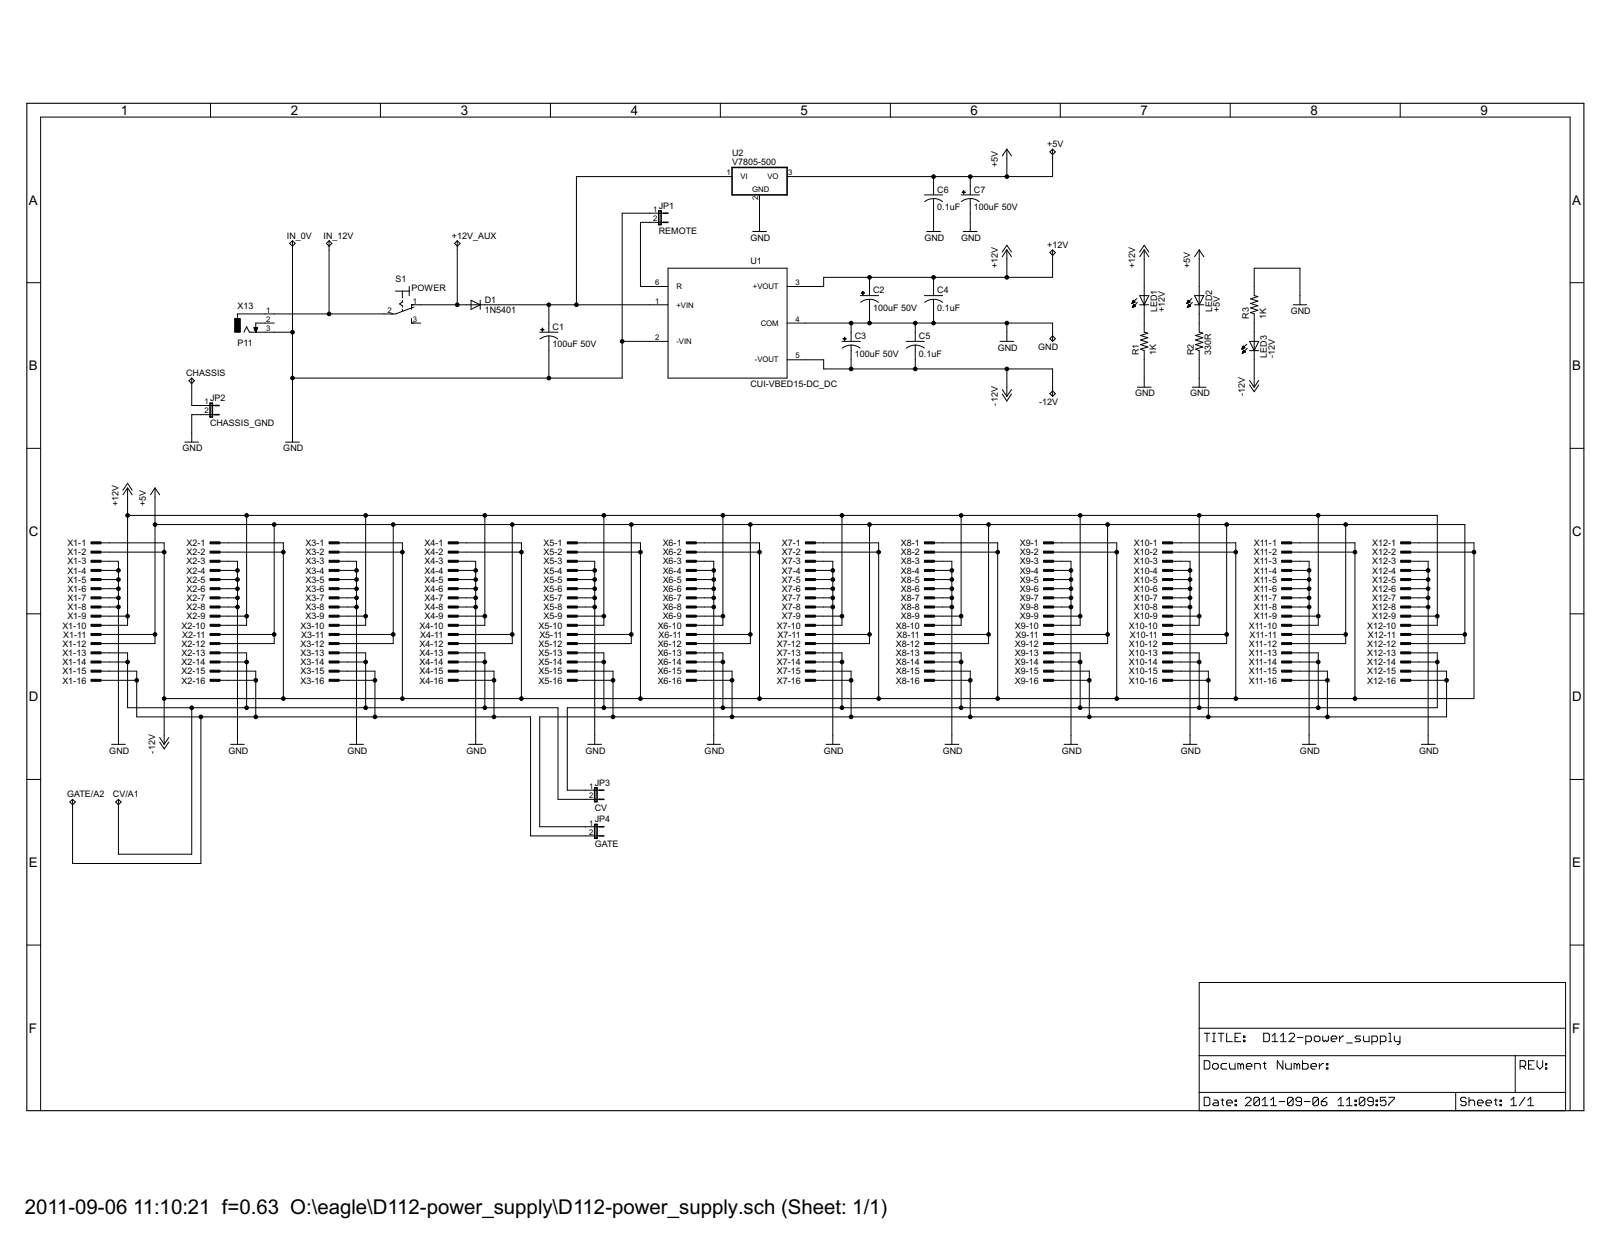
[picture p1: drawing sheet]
<svg xmlns="http://www.w3.org/2000/svg" width="279mm" height="216mm" viewBox="0 0 279 216" stroke-linecap="round" stroke-linejoin="round" font-family="sans-serif">
<defs><g id="words">
<g font-size="4">
<text x="4.3" y="210.6">2011-09-06</text>
<text x="23.1" y="210.6">11:10:21 f=0.63 O:\eagle\D112-power_supply\D112-power_supply.sch (Sheet: 1/1)</text>
</g>
<g font-size="2.6">
<text x="21" y="19.9">1</text>
<text x="50.5" y="19.9">2</text>
<text x="80" y="19.9">3</text>
<text x="109.5" y="19.9">4</text>
<text x="138.9" y="19.9">5</text>
<text x="168.4" y="19.9">6</text>
<text x="197.9" y="19.9">7</text>
<text x="227.4" y="19.9">8</text>
<text x="256.9" y="19.9">9</text>
<text x="5" y="35.5">A</text>
<text x="272.9" y="35.5">A</text>
<text x="5" y="64.2">B</text>
<text x="272.9" y="64.2">B</text>
<text x="5" y="93">C</text>
<text x="272.9" y="93">C</text>
<text x="5" y="121.7">D</text>
<text x="272.9" y="121.7">D</text>
<text x="5" y="150.5">E</text>
<text x="272.9" y="150.5">E</text>
<text x="5" y="179.2">F</text>
<text x="272.9" y="179.2">F</text>
</g>
<g font-size="1.7">
<text x="127" y="28.7">V7805-500</text>
<text x="127" y="27.1">U2</text>
<text x="173.1" y="29.1" transform="rotate(-90 173.1 29.1)">+5V</text>
<text x="181.7" y="25.6">+5V</text>
<text x="162.7" y="33.4">C6</text>
<text x="169" y="33.4">C7</text>
<text x="49.8" y="41.5">IN_0V</text>
<text x="56.2" y="41.5">IN_12V</text>
<text x="78.4" y="41.5">+12V_AUX</text>
<text x="114.3" y="40.6">REMOTE</text>
<text x="114.3" y="36.2">JP1</text>
<text x="130.2" y="41.8">GND</text>
<text x="160.4" y="41.8">GND</text>
<text x="162.7" y="36.4">0.1uF</text>
<text x="166.8" y="41.8">GND</text>
<text x="169" y="36.4">100uF 50V</text>
<text x="130.2" y="45.7">U1</text>
<text x="173.1" y="46.5" transform="rotate(-90 173.1 46.5)">+12V</text>
<text x="181.7" y="43">+12V</text>
<text x="197" y="46.5" transform="rotate(-90 197 46.5)">+12V</text>
<text x="206.5" y="46.5" transform="rotate(-90 206.5 46.5)">+5V</text>
<text x="41.2" y="53.7">X13</text>
<text x="68.6" y="48.9">S1</text>
<text x="71.4" y="50.5">POWER</text>
<text x="84.1" y="52.6">D1</text>
<text x="151.5" y="53.9">100uF 50V</text>
<text x="151.5" y="50.9">C2</text>
<text x="162.7" y="53.9">0.1uF</text>
<text x="162.7" y="50.9">C4</text>
<text x="84.1" y="54.3">1N5401</text>
<text x="95.9" y="57.3">C1</text>
<text x="148.3" y="58.9">C3</text>
<text x="159.5" y="58.9">C5</text>
<text x="200.8" y="54.2" transform="rotate(-90 200.8 54.2)">LED1</text>
<text x="202.1" y="54.2" transform="rotate(-90 202.1 54.2)">+12V</text>
<text x="210.3" y="54.2" transform="rotate(-90 210.3 54.2)">LED2</text>
<text x="211.7" y="54.2" transform="rotate(-90 211.7 54.2)">+5V</text>
<text x="216.7" y="55.3" transform="rotate(-90 216.7 55.3)">R3</text>
<text x="219.7" y="55.3" transform="rotate(-90 219.7 55.3)">1K</text>
<text x="224" y="54.5">GND</text>
<text x="32.3" y="65.3">CHASSIS</text>
<text x="41.2" y="60.1">P11</text>
<text x="95.9" y="60.3">100uF 50V</text>
<text x="148.3" y="61.9">100uF 50V</text>
<text x="159.5" y="61.9">0.1uF</text>
<text x="173.1" y="60.8">GND</text>
<text x="180.2" y="60.7">GND</text>
<text x="197.6" y="61.6" transform="rotate(-90 197.6 61.6)">R1</text>
<text x="200.6" y="61.6" transform="rotate(-90 200.6 61.6)">1K</text>
<text x="207.2" y="61.6" transform="rotate(-90 207.2 61.6)">R2</text>
<text x="210.2" y="61.6" transform="rotate(-90 210.2 61.6)">330R</text>
<text x="219.9" y="62.1" transform="rotate(-90 219.9 62.1)">LED3</text>
<text x="221.2" y="62.1" transform="rotate(-90 221.2 62.1)">-12V</text>
<text x="36.4" y="69.6">JP2</text>
<text x="130.2" y="67.2">CUI-VBED15-DC_DC</text>
<text x="173.1" y="70.4" transform="rotate(-90 173.1 70.4)">-12V</text>
<text x="180.3" y="70.2">-12V</text>
<text x="197" y="68.8">GND</text>
<text x="206.5" y="68.8">GND</text>
<text x="216.1" y="68.8" transform="rotate(-90 216.1 68.8)">-12V</text>
<text x="36.4" y="74">CHASSIS_GND</text>
<text x="31.7" y="78.3">GND</text>
<text x="49.2" y="78.3">GND</text>
<text x="20.6" y="87.9" transform="rotate(-90 20.6 87.9)">+12V</text>
<text x="25.3" y="87.9" transform="rotate(-90 25.3 87.9)">+5V</text>
<text x="11.7" y="94.8">X1-1</text>
<text x="32.3" y="94.8">X2-1</text>
<text x="53" y="94.8">X3-1</text>
<text x="73.7" y="94.8">X4-1</text>
<text x="94.3" y="94.8">X5-1</text>
<text x="115" y="94.8">X6-1</text>
<text x="135.7" y="94.8">X7-1</text>
<text x="156.3" y="94.8">X8-1</text>
<text x="177" y="94.8">X9-1</text>
<text x="196.8" y="94.8">X10-1</text>
<text x="217.6" y="94.8">X11-1</text>
<text x="238.1" y="94.8">X12-1</text>
<text x="11.7" y="96.4">X1-2</text>
<text x="11.7" y="98">X1-3</text>
<text x="11.7" y="99.6">X1-4</text>
<text x="11.7" y="101.1">X1-5</text>
<text x="32.3" y="96.4">X2-2</text>
<text x="32.3" y="98">X2-3</text>
<text x="32.3" y="99.6">X2-4</text>
<text x="32.3" y="101.1">X2-5</text>
<text x="53" y="96.4">X3-2</text>
<text x="53" y="98">X3-3</text>
<text x="53" y="99.6">X3-4</text>
<text x="53" y="101.1">X3-5</text>
<text x="73.7" y="96.4">X4-2</text>
<text x="73.7" y="98">X4-3</text>
<text x="73.7" y="99.6">X4-4</text>
<text x="73.7" y="101.1">X4-5</text>
<text x="94.3" y="96.4">X5-2</text>
<text x="94.3" y="98">X5-3</text>
<text x="94.3" y="99.6">X5-4</text>
<text x="94.3" y="101.1">X5-5</text>
<text x="115" y="96.4">X6-2</text>
<text x="115" y="98">X6-3</text>
<text x="115" y="99.6">X6-4</text>
<text x="115" y="101.1">X6-5</text>
<text x="135.7" y="96.4">X7-2</text>
<text x="135.7" y="98">X7-3</text>
<text x="135.7" y="99.6">X7-4</text>
<text x="135.7" y="101.1">X7-5</text>
<text x="156.3" y="96.4">X8-2</text>
<text x="156.3" y="98">X8-3</text>
<text x="156.3" y="99.6">X8-4</text>
<text x="156.3" y="101.1">X8-5</text>
<text x="177" y="96.4">X9-2</text>
<text x="177" y="98">X9-3</text>
<text x="177" y="99.6">X9-4</text>
<text x="177" y="101.1">X9-5</text>
<text x="196.8" y="96.4">X10-2</text>
<text x="196.8" y="98">X10-3</text>
<text x="196.8" y="99.6">X10-4</text>
<text x="196.8" y="101.1">X10-5</text>
<text x="217.6" y="96.4">X11-2</text>
<text x="217.6" y="98">X11-3</text>
<text x="217.6" y="99.6">X11-4</text>
<text x="217.6" y="101.1">X11-5</text>
<text x="238.1" y="96.4">X12-2</text>
<text x="238.1" y="98">X12-3</text>
<text x="238.1" y="99.6">X12-4</text>
<text x="238.1" y="101.1">X12-5</text>
<text x="11.7" y="102.7">X1-6</text>
<text x="11.7" y="104.3">X1-7</text>
<text x="11.7" y="105.9">X1-8</text>
<text x="11.7" y="107.5">X1-9</text>
<text x="32.3" y="102.7">X2-6</text>
<text x="32.3" y="104.3">X2-7</text>
<text x="32.3" y="105.9">X2-8</text>
<text x="32.3" y="107.5">X2-9</text>
<text x="53" y="102.7">X3-6</text>
<text x="53" y="104.3">X3-7</text>
<text x="53" y="105.9">X3-8</text>
<text x="53" y="107.5">X3-9</text>
<text x="73.7" y="102.7">X4-6</text>
<text x="73.7" y="104.3">X4-7</text>
<text x="73.7" y="105.9">X4-8</text>
<text x="73.7" y="107.5">X4-9</text>
<text x="94.3" y="102.7">X5-6</text>
<text x="94.3" y="104.3">X5-7</text>
<text x="94.3" y="105.9">X5-8</text>
<text x="94.3" y="107.5">X5-9</text>
<text x="115" y="102.7">X6-6</text>
<text x="115" y="104.3">X6-7</text>
<text x="115" y="105.9">X6-8</text>
<text x="115" y="107.5">X6-9</text>
<text x="135.7" y="102.7">X7-6</text>
<text x="135.7" y="104.3">X7-7</text>
<text x="135.7" y="105.9">X7-8</text>
<text x="135.7" y="107.5">X7-9</text>
<text x="156.3" y="102.7">X8-6</text>
<text x="156.3" y="104.3">X8-7</text>
<text x="156.3" y="105.9">X8-8</text>
<text x="156.3" y="107.5">X8-9</text>
<text x="177" y="102.7">X9-6</text>
<text x="177" y="104.3">X9-7</text>
<text x="177" y="105.9">X9-8</text>
<text x="177" y="107.5">X9-9</text>
<text x="196.8" y="102.7">X10-6</text>
<text x="196.8" y="104.3">X10-7</text>
<text x="196.8" y="105.9">X10-8</text>
<text x="196.8" y="107.5">X10-9</text>
<text x="217.6" y="102.7">X11-6</text>
<text x="217.6" y="104.3">X11-7</text>
<text x="217.6" y="105.9">X11-8</text>
<text x="217.6" y="107.5">X11-9</text>
<text x="238.1" y="102.7">X12-6</text>
<text x="238.1" y="104.3">X12-7</text>
<text x="238.1" y="105.9">X12-8</text>
<text x="238.1" y="107.5">X12-9</text>
<text x="10.8" y="109.1">X1-10</text>
<text x="10.8" y="112.3">X1-12</text>
<text x="10.8" y="113.9">X1-13</text>
<text x="10.9" y="110.7">X1-11</text>
<text x="31.5" y="109.1">X2-10</text>
<text x="31.5" y="112.3">X2-12</text>
<text x="31.5" y="113.9">X2-13</text>
<text x="31.6" y="110.7">X2-11</text>
<text x="52.1" y="109.1">X3-10</text>
<text x="52.1" y="112.3">X3-12</text>
<text x="52.1" y="113.9">X3-13</text>
<text x="52.3" y="110.7">X3-11</text>
<text x="72.8" y="109.1">X4-10</text>
<text x="72.8" y="112.3">X4-12</text>
<text x="72.8" y="113.9">X4-13</text>
<text x="72.9" y="110.7">X4-11</text>
<text x="93.5" y="109.1">X5-10</text>
<text x="93.5" y="112.3">X5-12</text>
<text x="93.5" y="113.9">X5-13</text>
<text x="93.6" y="110.7">X5-11</text>
<text x="114.1" y="109.1">X6-10</text>
<text x="114.1" y="112.3">X6-12</text>
<text x="114.1" y="113.9">X6-13</text>
<text x="114.3" y="110.7">X6-11</text>
<text x="134.8" y="109.1">X7-10</text>
<text x="134.8" y="112.3">X7-12</text>
<text x="134.8" y="113.9">X7-13</text>
<text x="134.9" y="110.7">X7-11</text>
<text x="155.5" y="109.1">X8-10</text>
<text x="155.5" y="112.3">X8-12</text>
<text x="155.5" y="113.9">X8-13</text>
<text x="155.6" y="110.7">X8-11</text>
<text x="176.1" y="109.1">X9-10</text>
<text x="176.1" y="112.3">X9-12</text>
<text x="176.1" y="113.9">X9-13</text>
<text x="176.3" y="110.7">X9-11</text>
<text x="195.9" y="109.1">X10-10</text>
<text x="195.9" y="112.3">X10-12</text>
<text x="195.9" y="113.9">X10-13</text>
<text x="196" y="110.7">X10-11</text>
<text x="216.7" y="109.1">X11-10</text>
<text x="216.7" y="112.3">X11-12</text>
<text x="216.7" y="113.9">X11-13</text>
<text x="216.8" y="110.7">X11-11</text>
<text x="237.2" y="109.1">X12-10</text>
<text x="237.2" y="112.3">X12-12</text>
<text x="237.2" y="113.9">X12-13</text>
<text x="237.4" y="110.7">X12-11</text>
<text x="10.8" y="115.5">X1-14</text>
<text x="10.8" y="117">X1-15</text>
<text x="10.8" y="118.6">X1-16</text>
<text x="31.5" y="115.5">X2-14</text>
<text x="31.5" y="117">X2-15</text>
<text x="31.5" y="118.6">X2-16</text>
<text x="52.1" y="115.5">X3-14</text>
<text x="52.1" y="117">X3-15</text>
<text x="52.1" y="118.6">X3-16</text>
<text x="72.8" y="115.5">X4-14</text>
<text x="72.8" y="117">X4-15</text>
<text x="72.8" y="118.6">X4-16</text>
<text x="93.5" y="115.5">X5-14</text>
<text x="93.5" y="117">X5-15</text>
<text x="93.5" y="118.6">X5-16</text>
<text x="114.1" y="115.5">X6-14</text>
<text x="114.1" y="117">X6-15</text>
<text x="114.1" y="118.6">X6-16</text>
<text x="134.8" y="115.5">X7-14</text>
<text x="134.8" y="117">X7-15</text>
<text x="134.8" y="118.6">X7-16</text>
<text x="155.5" y="115.5">X8-14</text>
<text x="155.5" y="117">X8-15</text>
<text x="155.5" y="118.6">X8-16</text>
<text x="176.1" y="115.5">X9-14</text>
<text x="176.1" y="117">X9-15</text>
<text x="176.1" y="118.6">X9-16</text>
<text x="195.9" y="115.5">X10-14</text>
<text x="195.9" y="117">X10-15</text>
<text x="195.9" y="118.6">X10-16</text>
<text x="216.7" y="115.5">X11-14</text>
<text x="216.7" y="117">X11-15</text>
<text x="216.7" y="118.6">X11-16</text>
<text x="237.2" y="115.5">X12-14</text>
<text x="237.2" y="117">X12-15</text>
<text x="237.2" y="118.6">X12-16</text>
<text x="19" y="130.8">GND</text>
<text x="26.9" y="130.8" transform="rotate(-90 26.9 130.8)">-12V</text>
<text x="39.6" y="130.8">GND</text>
<text x="60.3" y="130.8">GND</text>
<text x="81" y="130.8">GND</text>
<text x="101.6" y="130.8">GND</text>
<text x="122.3" y="130.8">GND</text>
<text x="142.9" y="130.8">GND</text>
<text x="163.6" y="130.8">GND</text>
<text x="184.3" y="130.8">GND</text>
<text x="204.9" y="130.8">GND</text>
<text x="225.6" y="130.8">GND</text>
<text x="246.3" y="130.8">GND</text>
<text x="103.2" y="136.3">JP3</text>
<text x="11.7" y="138.4">GATE/A2</text>
<text x="19.6" y="138.4">CV/A1</text>
<text x="103.2" y="140.7">CV</text>
<text x="103.2" y="142.7">JP4</text>
<text x="103.2" y="147.1">GATE</text>
</g>
<g font-size="1.5">
<text x="126.1" y="30.4">1</text>
<text x="128.5" y="31.1">VI</text>
<text x="130.5" y="33.3">GND</text>
<text x="131.6" y="34.8" transform="rotate(-90 131.6 34.8)">2</text>
<text x="133.2" y="31.1">VO</text>
<text x="136.8" y="30.4">3</text>
<text x="113.4" y="36.8">1</text>
<text x="113.4" y="38.4">2</text>
<text x="71.6" y="52.7">1</text>
<text x="113.7" y="52.7">1</text>
<text x="113.7" y="49.5">6</text>
<text x="117.4" y="53.4">+VIN</text>
<text x="117.4" y="50.2">R</text>
<text x="130.7" y="50.2">+VOUT</text>
<text x="138" y="49.5">3</text>
<text x="46.2" y="54.3">1</text>
<text x="46.2" y="55.9">2</text>
<text x="46.2" y="57.4">3</text>
<text x="67.3" y="54.3">2</text>
<text x="71.6" y="55.9">3</text>
<text x="113.7" y="59">2</text>
<text x="117.4" y="59.7">-VIN</text>
<text x="132" y="56.6">COM</text>
<text x="138" y="55.9">4</text>
<text x="131" y="62.9">-VOUT</text>
<text x="138" y="62.2">5</text>
<text x="35.5" y="70.2">1</text>
<text x="35.5" y="71.7">2</text>
<text x="102.2" y="136.9">1</text>
<text x="102.2" y="138.5">2</text>
<text x="102.2" y="143.3">1</text>
<text x="102.2" y="144.9">2</text>
</g>
</g></defs>
<path d="M4.7 17.9v174.9zM4.7 17.9h270.2zM4.7 192.8h270.2zM274.9 17.9v174.9z" fill="#000" stroke="#000" stroke-width=".19"/>
<g fill="#000" stroke="#000" stroke-width=".17">
<path d="M36.5 17.9v2.4zM66 17.9v2.4zM95.5 17.9v2.4zM125 17.9v2.4zM154.5 17.9v2.4zM184 17.9v2.4zM213.5 17.9v2.4zM243 17.9v2.4zM7 20.3v172.5zM100 30.6h25.5zM108 37v22.2zM111.1 38.6h1.6z"/>
<path d="M112.7 37h1.6zM112.7 38.6h1.6zM108 37h4.7zM114.3 37h.8zM114.3 38.6h.8zM125.5 30.6h1.5zM131.8 33.8v1.6zM131.8 38.6v1.6zM131.8 35.4v3.2zM136.6 30.6h1.6zM160.4 33.8h3.2zM162 34.5v.9z"/>
<path d="M162 32.2v1.6zM162 35.4v1.6zM162 38.6v1.6zM162 37v1.6zM138.2 30.6h23.8zM162 30.6v1.6zM166.8 33.8h3.2zM168.4 34.5v.9zM168.4 32.2v1.6zM168.4 35.4v1.6zM168.4 38.6v1.6zM168.4 37v1.6z"/>
<path d="M162 30.6h6.4zM168.4 30.6v1.6zM174.7 25.9v1.6zM174.7 25.9l-.8 1.2zM174.7 27.5v3.1zM168.4 30.6h6.3zM174.7 25.9l.8 1.2zM182.2 26.4l.5-.5zM182.7 25.9v1.6zM182.7 25.9l.5 .5zM182.2 26.4l.5 .4zM182.7 27.5v3.1z"/>
<path d="M174.7 30.6h8zM183.2 26.4l-.5 .4zM7 20.3h265.5zM4.7 49.1h2.3zM41.2 54.5v.8zM42.8 56.7l-.5 1zM42.8 56.7l.5 1zM44.1 56.9h.6zM44.1 57h.6zM44.1 57h.5zM44.2 57.1h.4zM44.2 57.2h.4z"/>
<path d="M44.2 57.3h.4zM44.3 57.3h.2zM44.3 57.4h.2zM44.3 57.5h.2zM44.3 57.5h.1zM44.4 56.1v1.6zM44.1 56.9l.3 .8zM43.3 57.7h1.1zM44.7 56.9l-.3 .8zM41.2 54.5h4.8zM44.4 56.1h1.6zM44.4 57.7h1.6z"/>
<path d="M46 54.5h1.6zM46 56.1h1.6zM46 57.7h1.6zM47.6 57.7h3.2zM50.3 42.2l.5-.4zM50.8 41.8v1.6zM50.8 41.8l.4 .4zM50.3 42.2l.5 .5zM50.8 43.4v14.3zM51.2 42.2l-.4 .5zM56.6 42.2l.5-.4zM57.1 41.8v1.6z"/>
<path d="M57.1 41.8l.5 .4zM56.6 42.2l.5 .5zM57.1 43.4v11.1zM47.6 54.5h9.5zM57.6 42.2l-.5 .5zM66.7 54.5h1.5zM57.1 54.5h9.6zM67.8 54.5h.8zM68.6 54.5l3.2-1.2zM69.3 52.7l.5 .4zM69.8 50.5v1.2zM68.6 50.5h1.2z"/>
<path d="M69.8 52.1v.3zM69.8 53.1v.2zM69.8 53.7v.4zM69.3 52.7l.5-.3zM71 50.5v.8zM69.8 50.5h1.2zM71 49.7v.8zM71.4 55.3v.8zM71.4 56.1h.4zM71.4 52.9v.8zM71.4 52.9h.4zM71.4 56.1h1.6z"/>
<path d="M71.4 52.9h1.6zM78.9 42.2l.5-.4zM79.4 41.8v1.6zM79.4 41.8l.4 .4zM78.9 42.2l.5 .5zM73 52.9h6.4zM79.4 43.4v9.5zM79.8 42.2l-.4 .5zM80.9 52.9h1.6zM79.4 52.9h1.5zM81.7 53.7l1.6-.8zM81.7 52.1v1.6z"/>
<path d="M81.7 52.1l1.6 .8zM83.3 52.1v.8zM83.3 52.9v.8zM82.5 52.9h1.6zM84.1 52.9h11.1zM93.7 57.7h3.1zM95.2 58.3v.9zM95.2 56.1v1.6zM95.2 52.9h4.8zM95.2 52.9v3.2zM100 52.9h12.7zM100 30.6v22.3z"/>
<path d="M108 59.2v6.4zM111.1 38.6v11.1zM112.7 59.2h3.2zM112.7 52.9h3.2zM112.7 49.7h3.2zM108 59.2h4.7zM111.1 49.7h1.6zM115.9 46.5h20.7zM130.6 40.2h2.4zM136.6 46.5v19.1zM136.6 49.7h3.2zM136.6 56.1h3.2z"/>
<path d="M139.8 56.1h7.9zM139.8 49.7h3.1zM142.9 48.1v1.6zM142.9 48.1h8zM146.1 59.2h3.2zM147.7 59.9v1zM147.7 57.7v1.5zM147.7 56.1h3.2zM147.7 56.1v1.6zM149.3 51.3h3.2zM150.9 51.9v1zM150.9 49.7v1.6z"/>
<path d="M150.9 52.9v1.6zM150.9 56.1h7.9zM150.9 54.5v1.6zM150.9 48.1h11.1zM150.9 48.1v1.6zM157.2 59.2h3.2zM158.8 59.9v1zM158.8 57.7v1.5zM158.8 56.1h3.2zM158.8 56.1v1.6zM160.4 51.3h3.2zM160.8 40.2h2.4z"/>
<path d="M162 51.9v1zM162 49.7v1.6zM162 52.9v1.6zM162 56.1h12.7zM162 54.5v1.6zM162 48.1h12.7zM162 48.1v1.6zM167.2 40.2h2.4zM173.5 59.2h2.4zM174.7 43.4v1.6zM174.7 43.4l-.8 1.2zM174.7 42.6l-.8 1.2z"/>
<path d="M174.7 57.7v1.5zM174.7 56.1v1.6zM174.7 45v3.1zM174.7 43.4l.8 1.2zM174.7 42.6l.8 1.2zM182.2 43.8l.5-.4zM182.7 58.3l-.5 .5zM182.7 43.4v1.6zM182.7 43.4l.5 .4zM182.2 43.8l.5 .5zM182.7 57.7v1.5zM182.2 58.8l.5 .4z"/>
<path d="M182.7 58.3l.5 .5zM182.7 56.1v1.6zM174.7 56.1h8zM182.7 45v3.1zM174.7 48.1h8zM183.2 43.8l-.5 .5zM182.7 59.2l.5-.4zM196.7 52.1l-.3 .6zM196.5 52.6h.1zM196.5 52.5h.3zM196.5 52.5h.4zM196.7 52.8l-.2 .6z"/>
<path d="M196.6 52.4h.3zM196.6 53.3h.1zM196.6 52.3h.3zM196.6 53.2h.3zM196.6 52.3h.2zM196.6 53.1h.4zM196.6 52.2h.1zM196.7 52.1l.3 .3zM196.7 53h.2zM196.7 52.8l.4 .3zM196.4 52.7l.6-.3zM196.5 53.4l.6-.3z"/>
<path d="M197.3 51.8l-.9 .9zM197.4 52.5l-.9 .9zM197.9 59.8l1.3-.4zM197.9 59l1.3-.4zM197.9 58.2l1.3-.4zM197.8 51.3l.8 1.6zM197.8 52.9h.8zM198.6 52.9v1.6zM198.6 49.7v1.6zM197.8 51.3h.8zM198.6 51.3v1.6zM198.6 43.4v1.6z"/>
<path d="M198.6 43.4l-.8 1.2zM198.6 42.6l-.8 1.2zM198.6 56.1v1.6zM198.6 45v4.7zM198.6 54.5v1.6zM197.9 59l1.3 .4zM197.9 58.2l1.3 .4zM198.6 57.7l.6 .1zM199.4 51.3l-.8 1.6zM198.6 52.9h.8zM198.6 51.3h.8zM198.6 43.4l.8 1.2z"/>
<path d="M198.6 42.6l.8 1.2zM206.2 52.1l-.2 .6zM206 52.6h.2zM206 52.5h.3zM206.3 52.8l-.3 .6zM206.1 52.5h.4zM206.1 52.4h.4zM206.1 53.3h.2zM206.1 52.3h.3zM206.1 53.2h.3zM206.1 53.1h.5zM206.2 52.2h.1z"/>
<path d="M206.2 53.1h.3zM206.2 52.1l.3 .3zM206.2 53h.3zM206.2 53h.2zM206.2 52.9h.2zM206.3 52.8l.3 .3zM206 52.7l.5-.3zM206 53.4l.6-.3zM206 52.7l.8-.9zM206.9 52.5l-.9 .9zM207.5 59.8l1.2-.4zM207.5 59l1.2-.4z"/>
<path d="M207.5 58.2l1.2-.4zM207.3 51.3l.8 1.6zM207.3 52.9h.8zM208.1 52.9v1.6zM208.1 49.7v1.6zM207.3 51.3h.8zM208.1 51.3v1.6zM208.1 43.4v1.6zM208.1 43.4l-.8 1.2zM208.1 56.1v1.6zM208.1 45v4.7zM208.1 54.5v1.6z"/>
<path d="M207.5 59l1.2 .4zM207.5 58.2l1.2 .4zM208.1 57.7l.6 .1zM208.9 51.3l-.8 1.6zM208.1 52.9h.8zM208.1 51.3h.8zM208.1 43.4l.8 1.2zM215.5 60.6l.9-.9zM217 54.3l1.3-.5zM217 53.4l1.3-.3zM217 52.7l1.3-.4zM217 51.9l1.3-.4z"/>
<path d="M217.7 57.7v1.5zM216.9 59.2h.8zM217.7 59.2v1.7zM217.7 49.7v1.6zM217.7 54.5v1.6zM217 54.3l.7 .2zM217.7 46.5h7.9zM217.7 46.5v3.2zM217.7 56.1v1.6zM217 53.4l1.3 .4zM217 52.7l1.3 .4zM217 51.9l1.3 .4z"/>
<path d="M217.7 51.3l.6 .2zM218.4 59.2l-.7 1.7zM217.7 59.2h.7zM224.4 52.9h2.4zM225.6 51.3v1.6zM225.6 46.5v4.8zM272.5 49.1h2.4zM4.7 77.8h2.3zM32.1 76.7h2.4zM32.8 66.1l.5-.5zM33.3 65.6v1.6zM33.3 65.6l.4 .5z"/>
<path d="M32.8 66.1l.5 .5zM33.3 75.1v1.6zM33.3 72v3.1zM33.3 67.2v3.2zM33.3 70.4h1.6zM33.7 66.1l-.4 .5zM34.9 70.4h1.5zM34.9 72h1.5zM33.3 72h1.6zM36.4 70.4h.8zM36.4 72h.8zM49.6 76.7h2.3z"/>
<path d="M50.8 75.1v1.6zM50.8 57.7v7.9zM50.8 65.6v9.5zM95.2 59.2v1.7zM95.2 60.9v4.7zM50.8 65.6h44.4zM95.2 65.6h12.8zM115.9 46.5v19.1zM115.9 65.6h20.7zM136.6 62.4h3.2zM139.8 62.4h3.1zM142.9 62.4v1.6z"/>
<path d="M142.9 64h4.8zM147.7 60.9v1.5zM147.7 64h11.1zM147.7 62.4v1.6zM158.8 60.9v1.5zM158.8 64h15.9zM158.8 62.4v1.6zM173.9 67.6l.8 1.2zM173.9 68.4l.8 1.2zM174.7 67.2v1.6zM175.5 67.6l-.8 1.2zM175.5 68.4l-.8 1.2z"/>
<path d="M174.7 64v3.2zM182.7 67.8l-.5 .5zM182.7 67.2v1.6zM182.2 68.3l.5 .5zM182.7 67.8l.5 .5zM182.7 64v3.2zM174.7 64h8zM182.7 68.8l.5-.5zM197.4 67.2h2.4zM197.9 60.6l1.3-.4zM198.6 60.9v1.5zM197.9 60.6l.7 .3z"/>
<path d="M198.6 65.6v1.6zM198.6 62.4v3.2zM197.9 59.8l1.3 .4zM206.9 67.2h2.4zM207.5 60.6l1.2-.4zM208.1 60.9v1.5zM207.5 60.6l.6 .3zM208.1 65.6v1.6zM208.1 62.4v3.2zM207.5 59.8l1.2 .4zM215.7 60l-.2 .6zM215.5 60.5h.2z"/>
<path d="M215.6 60.5h.2zM215.6 60.4h.4zM215.8 60.8l-.2 .5zM215.6 60.3h.4zM215.6 61.2h.2zM215.6 61.2h.4zM215.7 60.2h.2zM215.7 61.1h.4zM215.7 60.1h.1zM215.7 61h.4zM215.7 60l.3 .4zM215.7 61h.3z"/>
<path d="M215.8 60.9h.2zM215.8 60.8h.1zM215.8 60.8l.3 .3zM215.5 60.6l.5-.2zM215.6 61.3l.5-.2zM216.5 60.5l-.9 .8zM216.9 66l.8 1.2zM216.9 66.8l.8 1.2zM216.9 59.2l.8 1.7zM216.9 60.9h.8zM217.7 60.9v1.5zM217.7 65.6v1.6z"/>
<path d="M218.4 66l-.7 1.2zM218.4 66.8l-.7 1.2zM217.7 62.4v3.2zM217.7 60.9h.7zM272.5 77.8h2.4zM17.4 94.2h1.6zM17.4 95.8h1.6zM17.4 97.4h1.6zM17.4 99h1.6zM19 97.4h1.6zM19 99h1.6zM19 94.2h9.5z"/>
<path d="M19 95.8h9.5zM20.6 97.4v1.6zM20.6 99v1.6zM22.1 84.7v1.6zM22.1 84.7l-.8 1.2zM22.1 83.9l-.8 1.2zM22.1 86.3v3.2zM22.1 84.7l.8 1.2zM22.1 83.9l.8 1.2zM26.9 84.7v1.6zM26.9 84.7l-.8 1.2zM26.9 86.3v4.7z"/>
<path d="M26.9 91h20.7zM26.9 84.7l.8 1.2zM28.5 94.2v1.6zM28.5 95.8v25.4zM38 94.2h1.6zM38 95.8h1.6zM38 97.4h1.6zM38 99h1.6zM39.6 97.4h1.6zM39.6 99h1.6zM39.6 94.2h9.6zM39.6 95.8h9.6z"/>
<path d="M41.2 97.4v1.6zM41.2 99v1.6zM22.1 89.5h20.7zM42.8 89.5h20.7zM47.6 91h20.6zM49.2 94.2v1.6zM49.2 95.8v25.4zM58.7 94.2h1.6zM58.7 95.8h1.6zM58.7 97.4h1.6zM58.7 99h1.6zM60.3 97.4h1.6z"/>
<path d="M60.3 99h1.6zM60.3 94.2h9.5zM60.3 95.8h9.5zM61.9 97.4v1.6zM61.9 99v1.6zM63.5 89.5h20.6zM68.2 91h20.7zM69.8 94.2v1.6zM69.8 95.8v25.4zM79.4 94.2h1.5zM79.4 95.8h1.5zM79.4 97.4h1.5z"/>
<path d="M79.4 99h1.5zM80.9 97.4h1.6zM80.9 99h1.6zM80.9 94.2h9.6zM80.9 95.8h9.6zM82.5 97.4v1.6zM82.5 99v1.6zM84.1 89.5h20.7zM88.9 91h20.7zM90.5 94.2v1.6zM90.5 95.8v25.4zM100 94.2h1.6z"/>
<path d="M100 95.8h1.6zM100 97.4h1.6zM100 99h1.6zM101.6 97.4h1.6zM101.6 99h1.6zM101.6 94.2h9.5zM101.6 95.8h9.5zM103.2 97.4v1.6zM103.2 99v1.6zM104.8 89.5h20.7zM109.6 91h20.6zM111.1 94.2v1.6z"/>
<path d="M111.1 95.8v25.4zM120.7 94.2h1.6zM120.7 95.8h1.6zM120.7 97.4h1.6zM120.7 99h1.6zM122.3 97.4h1.6zM122.3 99h1.6zM122.3 94.2h9.5zM122.3 95.8h9.5zM123.9 97.4v1.6zM123.9 99v1.6zM125.5 89.5h20.6z"/>
<path d="M130.2 91h20.7zM131.8 94.2v1.6zM131.8 95.8v25.4zM141.4 94.2h1.5zM141.4 95.8h1.5zM141.4 97.4h1.5zM141.4 99h1.5zM142.9 97.4h1.6zM142.9 99h1.6zM142.9 94.2h9.6zM142.9 95.8h9.6zM144.5 97.4v1.6z"/>
<path d="M144.5 99v1.6zM146.1 89.5h20.7zM150.9 91h20.7zM152.5 94.2v1.6zM152.5 95.8v25.4zM162 94.2h1.6zM162 95.8h1.6zM162 97.4h1.6zM162 99h1.6zM163.6 97.4h1.6zM163.6 99h1.6zM163.6 94.2h9.5z"/>
<path d="M163.6 95.8h9.5zM165.2 97.4v1.6zM165.2 99v1.6zM166.8 89.5h20.7zM171.6 91h20.6zM173.1 94.2v1.6zM173.1 95.8v25.4zM182.7 94.2h1.6zM182.7 95.8h1.6zM182.7 97.4h1.6zM182.7 99h1.6zM184.3 97.4h1.6z"/>
<path d="M184.3 99h1.6zM184.3 94.2h9.5zM184.3 95.8h9.5zM185.9 97.4v1.6zM185.9 99v1.6zM187.5 89.5h20.6zM192.2 91h20.7zM193.8 94.2v1.6zM193.8 95.8v25.4zM203.3 94.2h1.6zM203.3 95.8h1.6zM203.3 97.4h1.6z"/>
<path d="M203.3 99h1.6zM204.9 97.4h1.6zM204.9 99h1.6zM204.9 94.2h9.6zM204.9 95.8h9.6zM206.5 97.4v1.6zM206.5 99v1.6zM208.1 89.5h20.7zM212.9 91h20.6zM214.5 94.2v1.6zM214.5 95.8v25.4zM224 94.2h1.6z"/>
<path d="M224 95.8h1.6zM224 97.4h1.6zM224 99h1.6zM225.6 97.4h1.6zM225.6 99h1.6zM225.6 94.2h9.5zM225.6 95.8h9.5zM227.2 97.4v1.6zM227.2 99v1.6zM228.8 89.5h20.6zM233.5 91h20.7zM235.1 94.2v1.6z"/>
<path d="M235.1 95.8v25.4zM244.7 94.2h1.6zM244.7 95.8h1.6zM244.7 97.4h1.6zM244.7 99h1.6zM246.3 97.4h1.5zM246.3 99h1.5zM246.3 94.2h9.5zM246.3 95.8h9.5zM247.8 97.4v1.6zM247.8 99v1.6zM255.8 94.2v1.6z"/>
<path d="M255.8 95.8v25.4zM4.7 106.5h2.3zM17.4 100.6h1.6zM17.4 102.2h1.6zM17.4 103.8h1.6zM17.4 105.3h1.6zM17.4 106.9h1.6zM17.4 108.5h1.6zM17.4 110.1h1.6zM17.4 111.7h1.6zM17.4 113.3h1.6zM17.4 114.9h1.6z"/>
<path d="M17.4 116.5h1.6zM17.4 118.1h1.6zM19 103.8h1.6zM19 102.2h1.6zM19 100.6h1.6zM19 108.5h3.1zM19 106.9h3.1zM19 110.1h7.9zM19 111.7h7.9zM19 116.5h4.7zM19 113.3h3.1zM20.6 100.6v1.6z"/>
<path d="M20.6 102.2v1.6zM20.6 103.8v1.5zM19 105.3h1.6zM20.6 105.3v22.3zM22.1 106.9v1.6zM22.1 89.5v17.4zM22.1 113.3v1.6zM19 114.9h3.1zM22.1 114.9v7.9zM23.7 116.5v1.6zM19 118.1h4.7zM23.7 118.1v6.3z"/>
<path d="M26.9 91v19.1zM26.9 110.1v1.6zM38 100.6h1.6zM38 102.2h1.6zM38 103.8h1.6zM38 105.3h1.6zM38 106.9h1.6zM38 108.5h1.6zM38 110.1h1.6zM38 111.7h1.6zM38 113.3h1.6zM38 114.9h1.6z"/>
<path d="M38 116.5h1.6zM38 118.1h1.6zM39.6 103.8h1.6zM39.6 102.2h1.6zM39.6 100.6h1.6zM39.6 108.5h3.2zM39.6 106.9h3.2zM39.6 110.1h8zM39.6 111.7h8zM39.6 116.5h4.8zM39.6 113.3h3.2zM41.2 100.6v1.6z"/>
<path d="M41.2 102.2v1.6zM41.2 103.8v1.5zM39.6 105.3h1.6zM41.2 105.3v22.3zM42.8 106.9v1.6zM42.8 89.5v17.4zM42.8 113.3v1.6zM39.6 114.9h3.2zM42.8 114.9v7.9zM44.4 116.5v1.6zM39.6 118.1h4.8zM44.4 118.1v6.3z"/>
<path d="M47.6 91v19.1zM47.6 110.1v1.6zM58.7 100.6h1.6zM58.7 102.2h1.6zM58.7 103.8h1.6zM58.7 105.3h1.6zM58.7 106.9h1.6zM58.7 108.5h1.6zM58.7 110.1h1.6zM58.7 111.7h1.6zM58.7 113.3h1.6zM58.7 114.9h1.6z"/>
<path d="M58.7 116.5h1.6zM58.7 118.1h1.6zM60.3 103.8h1.6zM60.3 102.2h1.6zM60.3 100.6h1.6zM60.3 108.5h3.2zM60.3 106.9h3.2zM60.3 110.1h7.9zM60.3 111.7h7.9zM60.3 116.5h4.8zM60.3 113.3h3.2zM61.9 100.6v1.6z"/>
<path d="M61.9 102.2v1.6zM61.9 103.8v1.5zM60.3 105.3h1.6zM61.9 105.3v22.3zM63.5 106.9v1.6zM63.5 89.5v17.4zM63.5 113.3v1.6zM60.3 114.9h3.2zM63.5 114.9v7.9zM65.1 116.5v1.6zM60.3 118.1h4.8zM65.1 118.1v6.3z"/>
<path d="M68.2 91v19.1zM68.2 110.1v1.6zM79.4 100.6h1.5zM79.4 102.2h1.5zM79.4 103.8h1.5zM79.4 105.3h1.5zM79.4 106.9h1.5zM79.4 108.5h1.5zM79.4 110.1h1.5zM79.4 111.7h1.5zM79.4 113.3h1.5zM79.4 114.9h1.5z"/>
<path d="M79.4 116.5h1.5zM79.4 118.1h1.5zM80.9 103.8h1.6zM80.9 102.2h1.6zM80.9 100.6h1.6zM80.9 108.5h3.2zM80.9 106.9h3.2zM80.9 110.1h8zM80.9 111.7h8zM80.9 116.5h4.8zM80.9 113.3h3.2zM82.5 100.6v1.6z"/>
<path d="M82.5 102.2v1.6zM82.5 103.8v1.5zM80.9 105.3h1.6zM82.5 105.3v22.3zM84.1 106.9v1.6zM84.1 89.5v17.4zM80.9 114.9h3.2zM84.1 114.9v7.9zM84.1 113.3v1.6zM85.7 116.5v1.6zM80.9 118.1h4.8zM85.7 118.1v6.3z"/>
<path d="M88.9 91v19.1zM88.9 110.1v1.6zM100 100.6h1.6zM100 102.2h1.6zM100 103.8h1.6zM100 105.3h1.6zM100 106.9h1.6zM100 108.5h1.6zM100 110.1h1.6zM100 111.7h1.6zM100 113.3h1.6zM100 114.9h1.6z"/>
<path d="M100 116.5h1.6zM100 118.1h1.6zM101.6 103.8h1.6zM101.6 102.2h1.6zM101.6 100.6h1.6zM101.6 108.5h3.2zM101.6 106.9h3.2zM101.6 110.1h8zM101.6 111.7h8zM101.6 116.5h4.8zM101.6 113.3h3.2zM103.2 100.6v1.6z"/>
<path d="M103.2 102.2v1.6zM103.2 103.8v1.5zM101.6 105.3h1.6zM103.2 105.3v22.3zM104.8 106.9v1.6zM104.8 89.5v17.4zM104.8 113.3v1.6zM101.6 114.9h3.2zM104.8 114.9v7.9zM106.4 116.5v1.6zM101.6 118.1h4.8zM106.4 118.1v6.3z"/>
<path d="M109.6 91v19.1zM109.6 110.1v1.6zM120.7 100.6h1.6zM120.7 102.2h1.6zM120.7 103.8h1.6zM120.7 105.3h1.6zM120.7 106.9h1.6zM120.7 108.5h1.6zM120.7 110.1h1.6zM120.7 111.7h1.6zM120.7 113.3h1.6zM120.7 114.9h1.6z"/>
<path d="M120.7 116.5h1.6zM120.7 118.1h1.6zM122.3 103.8h1.6zM122.3 102.2h1.6zM122.3 100.6h1.6zM122.3 108.5h3.2zM122.3 106.9h3.2zM122.3 110.1h7.9zM122.3 111.7h7.9zM122.3 116.5h4.7zM122.3 113.3h3.2zM123.9 100.6v1.6z"/>
<path d="M123.9 102.2v1.6zM123.9 103.8v1.5zM122.3 105.3h1.6zM123.9 105.3v22.3zM125.5 106.9v1.6zM125.5 89.5v17.4zM125.5 113.3v1.6zM122.3 114.9h3.2zM125.5 114.9v7.9zM127 116.5v1.6zM122.3 118.1h4.7zM127 118.1v6.3z"/>
<path d="M130.2 91v19.1zM130.2 110.1v1.6zM141.4 100.6h1.5zM141.4 102.2h1.5zM141.4 103.8h1.5zM141.4 105.3h1.5zM141.4 106.9h1.5zM141.4 108.5h1.5zM141.4 110.1h1.5zM141.4 111.7h1.5zM141.4 113.3h1.5zM141.4 114.9h1.5z"/>
<path d="M141.4 116.5h1.5zM141.4 118.1h1.5zM142.9 103.8h1.6zM142.9 102.2h1.6zM142.9 100.6h1.6zM142.9 108.5h3.2zM142.9 106.9h3.2zM142.9 110.1h8zM142.9 111.7h8zM142.9 116.5h4.8zM142.9 113.3h3.2zM144.5 100.6v1.6z"/>
<path d="M144.5 102.2v1.6zM144.5 103.8v1.5zM142.9 105.3h1.6zM144.5 105.3v22.3zM146.1 106.9v1.6zM146.1 89.5v17.4zM146.1 113.3v1.6zM142.9 114.9h3.2zM146.1 114.9v7.9zM147.7 116.5v1.6zM142.9 118.1h4.8zM147.7 118.1v6.3z"/>
<path d="M150.9 91v19.1zM150.9 110.1v1.6zM162 100.6h1.6zM162 102.2h1.6zM162 103.8h1.6zM162 105.3h1.6zM162 106.9h1.6zM162 108.5h1.6zM162 110.1h1.6zM162 111.7h1.6zM162 113.3h1.6zM162 114.9h1.6z"/>
<path d="M162 116.5h1.6zM162 118.1h1.6zM163.6 103.8h1.6zM163.6 102.2h1.6zM163.6 100.6h1.6zM163.6 108.5h3.2zM163.6 106.9h3.2zM163.6 110.1h8zM163.6 111.7h8zM163.6 116.5h4.8zM163.6 113.3h3.2zM165.2 100.6v1.6z"/>
<path d="M165.2 102.2v1.6zM165.2 103.8v1.5zM163.6 105.3h1.6zM165.2 105.3v22.3zM166.8 106.9v1.6zM166.8 89.5v17.4zM166.8 113.3v1.6zM163.6 114.9h3.2zM166.8 114.9v7.9zM168.4 116.5v1.6zM163.6 118.1h4.8zM168.4 118.1v6.3z"/>
<path d="M171.6 91v19.1zM171.6 110.1v1.6zM182.7 100.6h1.6zM182.7 102.2h1.6zM182.7 103.8h1.6zM182.7 105.3h1.6zM182.7 106.9h1.6zM182.7 108.5h1.6zM182.7 110.1h1.6zM182.7 111.7h1.6zM182.7 113.3h1.6zM182.7 114.9h1.6z"/>
<path d="M182.7 116.5h1.6zM182.7 118.1h1.6zM184.3 103.8h1.6zM184.3 102.2h1.6zM184.3 100.6h1.6zM184.3 108.5h3.2zM184.3 106.9h3.2zM184.3 110.1h7.9zM184.3 111.7h7.9zM184.3 116.5h4.7zM184.3 113.3h3.2zM185.9 100.6v1.6z"/>
<path d="M185.9 102.2v1.6zM185.9 103.8v1.5zM184.3 105.3h1.6zM185.9 105.3v22.3zM187.5 106.9v1.6zM187.5 89.5v17.4zM187.5 113.3v1.6zM184.3 114.9h3.2zM187.5 114.9v7.9zM189 116.5v1.6zM184.3 118.1h4.7zM189 118.1v6.3z"/>
<path d="M192.2 91v19.1zM192.2 110.1v1.6zM203.3 100.6h1.6zM203.3 102.2h1.6zM203.3 103.8h1.6zM203.3 105.3h1.6zM203.3 106.9h1.6zM203.3 108.5h1.6zM203.3 110.1h1.6zM203.3 111.7h1.6zM203.3 113.3h1.6zM203.3 114.9h1.6z"/>
<path d="M203.3 116.5h1.6zM203.3 118.1h1.6zM204.9 103.8h1.6zM204.9 102.2h1.6zM204.9 100.6h1.6zM204.9 108.5h3.2zM204.9 106.9h3.2zM204.9 110.1h8zM204.9 111.7h8zM204.9 116.5h4.8zM204.9 113.3h3.2zM206.5 100.6v1.6z"/>
<path d="M206.5 102.2v1.6zM206.5 103.8v1.5zM204.9 105.3h1.6zM206.5 105.3v22.3zM208.1 106.9v1.6zM208.1 89.5v17.4zM208.1 113.3v1.6zM204.9 114.9h3.2zM208.1 114.9v7.9zM209.7 116.5v1.6zM204.9 118.1h4.8zM209.7 118.1v6.3z"/>
<path d="M212.9 91v19.1zM212.9 110.1v1.6zM224 100.6h1.6zM224 102.2h1.6zM224 103.8h1.6zM224 105.3h1.6zM224 106.9h1.6zM224 108.5h1.6zM224 110.1h1.6zM224 111.7h1.6zM224 113.3h1.6zM224 114.9h1.6z"/>
<path d="M224 116.5h1.6zM224 118.1h1.6zM225.6 103.8h1.6zM225.6 102.2h1.6zM225.6 100.6h1.6zM225.6 108.5h3.2zM225.6 106.9h3.2zM225.6 110.1h7.9zM225.6 111.7h7.9zM225.6 116.5h4.8zM225.6 113.3h3.2zM227.2 100.6v1.6z"/>
<path d="M227.2 102.2v1.6zM227.2 103.8v1.5zM225.6 105.3h1.6zM227.2 105.3v22.3zM228.8 106.9v1.6zM228.8 89.5v17.4zM228.8 113.3v1.6zM225.6 114.9h3.2zM228.8 114.9v7.9zM230.4 116.5v1.6zM225.6 118.1h4.8zM230.4 118.1v6.3z"/>
<path d="M233.5 91v19.1zM233.5 110.1v1.6zM244.7 100.6h1.6zM244.7 102.2h1.6zM244.7 103.8h1.6zM244.7 105.3h1.6zM244.7 106.9h1.6zM244.7 108.5h1.6zM244.7 110.1h1.6zM244.7 111.7h1.6zM244.7 113.3h1.6zM244.7 114.9h1.6z"/>
<path d="M244.7 116.5h1.6zM244.7 118.1h1.6zM246.3 103.8h1.5zM246.3 102.2h1.5zM246.3 100.6h1.5zM246.3 108.5h3.1zM246.3 106.9h3.1zM246.3 110.1h7.9zM246.3 111.7h7.9zM246.3 116.5h4.7zM246.3 113.3h3.1zM247.8 100.6v1.6z"/>
<path d="M247.8 102.2v1.6zM247.8 103.8v1.5zM246.3 105.3h1.5zM247.8 105.3v22.3zM249.4 106.9v1.6zM249.4 89.5v17.4zM249.4 113.3v1.6zM249.4 114.9v7.9zM246.3 114.9h3.1zM246.3 118.1h4.7zM251 118.1v6.3zM251 116.5v1.6z"/>
<path d="M254.2 91v19.1zM254.2 110.1v1.6zM272.5 106.5h2.4zM4.7 135.3h2.3zM12.1 139.2l.5-.5zM12.6 138.7l.5 .5zM12.1 139.2l.5 .5zM13.1 139.2l-.5 .5zM19.4 129.2h2.3zM20.1 139.2l.5-.5zM20.6 127.6v1.6zM20.6 138.7l.4 .5z"/>
<path d="M20.1 139.2l.5 .5zM21 139.2l-.4 .5zM23.7 124.4h11.2zM27.7 128l.8 1.2zM27.7 128.8l.8 1.2zM28.5 127.6v1.6zM29.3 128l-.8 1.2zM29.3 128.8l-.8 1.2zM28.5 121.2v6.4zM28.5 121.2h20.7zM22.1 122.8h11.2zM34.9 124.4h9.5z"/>
<path d="M40 129.2h2.4zM41.2 127.6v1.6zM33.3 122.8h9.5zM44.4 124.4h20.7zM49.2 121.2h20.6zM60.7 129.2h2.4zM61.9 127.6v1.6zM42.8 122.8h20.7zM65.1 124.4h20.6zM69.8 121.2h20.7zM81.3 129.2h2.4zM82.5 127.6v1.6z"/>
<path d="M63.5 122.8h20.6zM90.5 121.2h20.6zM85.7 124.4h6.4zM93.7 124.4v19.1zM96.8 122.8v15.9zM84.1 122.8h12.7zM98.4 137.1h3.2zM98.4 122.8v14.3zM101.6 137.1h1.6zM101.6 138.7h1.6zM96.8 138.7h4.8zM102 129.2h2.4z"/>
<path d="M103.2 127.6v1.6zM103.2 137.1h.8zM103.2 138.7h.8zM98.4 122.8h6.4zM106.4 124.4h20.6zM93.7 124.4h12.7zM111.1 121.2h20.7zM122.7 129.2h2.4zM123.9 127.6v1.6zM104.8 122.8h20.7zM127 124.4h20.7zM131.8 121.2h20.7z"/>
<path d="M143.3 129.2h2.4zM144.5 127.6v1.6zM125.5 122.8h20.6zM147.7 124.4h20.7zM152.5 121.2h20.6zM164 129.2h2.4zM165.2 127.6v1.6zM146.1 122.8h20.7zM168.4 124.4h20.6zM173.1 121.2h20.7zM184.7 129.2h2.3zM185.9 127.6v1.6z"/>
<path d="M166.8 122.8h20.7zM189 124.4h20.7zM193.8 121.2h20.7zM205.3 129.2h2.4zM206.5 127.6v1.6zM187.5 122.8h20.6zM209.7 124.4h20.7zM214.5 121.2h20.6zM226 129.2h2.4zM227.2 127.6v1.6zM208.1 122.8h20.7zM230.4 124.4h20.6z"/>
<path d="M235.1 121.2h20.7zM246.7 129.2h2.3zM247.8 127.6v1.6zM228.8 122.8h20.6zM272.5 135.3h2.4zM12.6 138.7v1.6zM12.6 140.3v9.6zM12.6 149.9h22.3zM20.6 138.7v1.6zM20.6 140.3v8zM20.6 148.3h12.7zM33.3 122.8v25.5z"/>
<path d="M34.9 124.4v25.5zM92.1 124.4v20.7zM93.7 143.5h7.9zM101.6 143.5h1.6zM101.6 145.1h1.6zM92.1 145.1h9.5zM103.2 143.5h.8zM103.2 145.1h.8zM4.7 164h2.3zM208.1 178.5h63.6zM208.1 170.5v8zM209 179.3h1z"/>
<path d="M210.4 179.3h.5zM211.4 179.3h1zM212.9 179.3v1.5zM214.3 179.3v1.5zM214.3 179.3h1zM215.8 179.8h.2zM216 179.8v.2zM219.3 179.3v1.5zM219.3 179.3h.7zM220 179.3l.3 .3zM220.8 179.8l.5-.5zM221.3 179.3v1.5z"/>
<path d="M222.2 179.8l.5-.5zM222.7 179.3v1.5zM223.7 179.6l.2-.3zM223.9 179.3h.5zM224.7 179.6v.2zM224.4 179.3l.3 .3zM226.6 179.8h.8zM227.4 179.8l.2 .2zM228.1 180l.2-.2zM228.3 179.8h.5zM229.6 179.8v.7zM231.2 179.8h.5z"/>
<path d="M231.7 179.8l.3 .2zM233 179.8h.2zM235.4 179.8h.7zM236.6 179.8v.7zM238.1 179.8h.7zM238.8 179.8l.3 .2zM239.5 179.8h.8zM240.3 179.8l.2 .2zM241 179.3h.3zM241.3 179.3v1.5zM242 179.8v.7zM243 179.8v1.2z"/>
<path d="M208.1 170.5h63.6zM271.7 170.5v8zM271.7 178.5v4.7zM272.5 164h2.4zM208.1 192.8h44.5zM208.1 189.6v3.2zM208.1 189.6h44.5zM208.1 183.2v6.4zM208.1 178.5v4.7zM209 190.4v1.5zM209 191.9h.7zM209 184.1v1.4z"/>
<path d="M209 185.5h.7zM209.5 179.3v1.5zM209.7 191.9l.3-.2zM209 190.4h.7zM209.7 185.5l.3-.2zM209 184.1h.7zM210 190.7v1zM209.7 190.4l.3 .3zM210 184.3v1zM209.7 184.1l.3 .2zM210.7 191.4l-.3 .3zM210.4 180.8h.5z"/>
<path d="M210.4 184.8v.5zM210.4 185.3l.3 .2zM210.7 190.9h.5zM210.4 191.7l.3 .2zM210.7 191.4h.7zM210.7 179.3v1.5zM210.7 185.5h.5zM210.7 184.6l-.3 .2zM211.2 190.9l.2 .3zM211.2 185.5l.2-.2zM210.7 184.6h.5zM211.4 191.2v.7z"/>
<path d="M210.7 191.9h.7zM211.4 184.8v.5zM211.2 184.6l.2 .2zM211.9 190.9h.5zM211.9 179.3v1.5zM211.9 184.8v.5zM211.9 185.3l.2 .2zM212.1 190.7v1zM212.1 191.7l.3 .2zM212.1 184.6l-.2 .2zM212.1 185.5h.8zM212.9 191.2v.5z"/>
<path d="M213.1 190.9l-.2 .3zM212.9 180.8h.9zM212.1 184.6h.8zM212.9 191.7l.2 .2zM213.1 190.9h.5zM213.4 184.6v.7zM213.4 185.3l.2 .2zM213.1 191.9h.5zM213.6 190.9l.2 .3zM213.6 185.5h.7zM213.8 191.2v.2zM212.9 191.4h.9z"/>
<path d="M214.3 190.9h.3zM214.3 190.9v.3zM214.3 191.7h.3zM214.3 191.7v.2zM214.3 180.8h1zM214.3 180h.5zM214.3 184.6v.9zM214.6 190.9v.3zM214.3 191.2h.3zM214.6 191.7v.2zM214.3 191.9h.3zM214.8 184.6v.9z"/>
<path d="M214.8 184.6h.3zM215.1 184.6l.2 .2zM215.3 184.8v.7zM215.3 184.8l.3-.2zM215.6 184.6l.2 .2zM215.8 179.8v.2zM215.8 180.5h.2zM215.8 180.5v.3zM215.8 184.8v.7zM215.8 180h.2zM216 180.5v.3zM215.8 180.8h.2z"/>
<path d="M216.1 191.9l1-1zM216.3 184.8v.5zM216.3 184.8l.2-.2zM216.4 190.4l-.3 .3zM216.3 185.3l.2 .2zM216.5 184.6h.5zM216.4 190.4h.5zM216.5 185.5h.5zM217 184.6l.3 .2zM216.1 191.9h1zM217.1 190.7v.2zM216.9 190.4l.2 .3z"/>
<path d="M217.3 184.8v.3zM216.3 185.1h1zM217.6 190.7v1zM217.8 190.4l-.2 .3zM217.6 191.7l1-1zM217.7 184.6v.9zM217.7 184.6h.8zM217.8 190.4h.5zM217.6 191.7l.2 .2zM218.3 190.4l.3 .3zM217.8 191.9h.5zM218.5 184.6l.2 .2z"/>
<path d="M218.6 190.7v1zM218.3 191.9l.3-.2zM218.7 184.8v.7zM219.1 190.9l.4-.5zM219.1 191.9h.9zM219.2 184.6h.5zM219.3 180.8h.7zM219.5 184.3v1zM219.5 185.3l.2 .2zM219.5 190.4v1.5zM220 180.8l.3-.3zM220.3 179.6v.9z"/>
<path d="M220.5 190.9l.5-.5zM220.5 191.9h1zM220.8 180.8h.9zM221 190.4v1.5zM221.7 184.1v1.4zM221.7 184.1l.9 1.4zM222 191.2h.9zM222.2 180.8h1zM222.6 184.1v1.4zM223.1 184.6v.7zM223.1 185.3l.3 .2zM223.4 185.5h.7z"/>
<path d="M223.4 190.7v1zM223.4 190.7l.3-.3zM223.4 191.7l1-1zM223.7 190.4h.5zM223.4 191.7l.3 .2zM224.7 179.8l-1 1zM224.1 184.6v.9zM224.2 190.4l.2 .3zM223.7 191.9h.5zM224.4 190.7v1zM224.4 191.7l-.2 .2zM224.6 184.6v.9z"/>
<path d="M224.6 184.6h.2zM223.7 180.8h1zM224.8 184.6l.3 .2zM224.9 191.7l.2 .2zM224.9 190.7v.2zM224.9 190.9l.2 .3zM225.1 184.8v.7zM225.1 184.8l.2-.2zM225.1 191.9h.5zM225.1 190.4l-.2 .3zM225.1 191.2h.8zM225.1 180h1z"/>
<path d="M225.3 184.6l.3 .2zM225.6 184.8v.7zM225.9 191.7l-.3 .2zM225.1 190.4h.5zM225.9 190.7v1zM225.6 190.4l.3 .3zM226 184.1v1.4zM226 185.5h.8zM226.4 191.2h1zM226.6 179.8v1.5zM226.8 185.5l.2-.2zM226 184.6h.8z"/>
<path d="M227 184.8v.5zM226.8 184.6l.2 .2zM226.6 180.8h.8zM227.5 184.8v.5zM227.5 184.8l.3-.2zM227.6 180v.5zM227.6 180.5l-.2 .3zM227.5 185.3l.3 .2zM227.8 184.6h.4zM227.8 190.7v1zM228.1 190.4l-.3 .3zM227.8 191.7l1-1z"/>
<path d="M228.1 190.4h.5zM227.8 191.7l.3 .2zM228.1 180v.5zM228.1 180.5l.2 .3zM227.8 185.5h.4zM228.2 184.6l.3 .2zM228.3 180.8h.5zM228.5 184.8v.3zM227.5 185.1h1zM228.6 190.4l.2 .3zM228.1 191.9h.5zM228.8 190.7v1z"/>
<path d="M228.6 191.9l.2-.2zM228.8 180.8l.3-.3zM229 184.6v.9zM229 185.1l.5-.5zM229.1 180v.5zM228.8 179.8l.3 .2zM229.3 191.2v.5zM229.3 191.7l.2 .2zM229.5 184.6h.2zM229.5 191.9h.5zM229.6 180.5l.2 .3zM229.8 190.7l-.5 .5z"/>
<path d="M229.8 180.8l.2-.3zM230 191.9l.3-.2zM229.3 191.2h.7zM230 180.5l.3 .3zM230.2 184.6h.2zM230.2 184.6v.2zM230.2 185.3h.2zM230.2 185.3v.2zM229.8 190.7l.5-.3zM230.3 191.4v.3zM230 191.2l.3 .2zM230.3 180.8l.2-.3z"/>
<path d="M230.4 184.6v.2zM230.2 184.8h.2zM230.4 185.3v.2zM230.2 185.5h.2zM230.5 179.8v.7zM231 180v.5zM231 180l.2-.2zM231 180.5l.2 .3zM231.2 180.8h.5zM232 180v.3zM231 180.3h1zM232.2 190.9l.5-.5z"/>
<path d="M232.2 191.9h1zM232.5 179.8v1zM232.5 180.3l.5-.5zM232.7 190.4v1.5zM233.7 190.9l.5-.5zM233.7 191.9h1zM233.7 181h1zM234.2 190.4v1.5zM235.1 190.9h.3zM235.1 190.9v.3zM235.1 191.7h.3zM235.1 191.7v.2z"/>
<path d="M235.2 180.8h.7zM235.4 179.8l-.2 .2zM235.4 190.9v.3zM235.1 191.2h.3zM235.4 191.7v.2zM235.1 191.9h.3zM235.2 180l.2 .3zM235.9 190.7v1zM236.1 190.4l-.2 .3zM235.9 191.7l1-1zM236.1 180.5l-.2 .3zM235.4 180.3h.5z"/>
<path d="M236.1 190.4h.5zM235.9 191.7l.2 .2zM235.9 180.3l.2 .2zM236.6 190.4l.3 .3zM236.1 191.9h.5zM236.6 180.5l.3 .3zM236.9 190.7v1zM236.6 191.9l.3-.2zM236.9 180.8h.7zM237.3 191.7l.3 .2zM237.3 190.7v.2zM237.3 190.9l.3 .3z"/>
<path d="M237.6 191.9h.5zM237.6 190.4l-.3 .3zM237.6 191.2h.7zM237.6 179.8v1zM238.1 191.9l.2-.2zM237.6 190.4h.5zM238.1 179.8v1.5zM238.3 190.7v1zM238.1 190.4l.2 .3zM238.8 190.9h.3zM238.8 190.9v.3zM238.8 191.7h.3z"/>
<path d="M238.8 191.7v.2zM238.1 180.8h.7zM239.1 190.9v.3zM238.8 191.2h.3zM239.1 191.7v.2zM238.8 191.9h.3zM239.1 180v.5zM239.1 180.5l-.3 .3zM239.5 190.4v.8zM239.5 191.2l.5-.3zM239.5 179.8v1.5zM239.5 191.7l.3 .2z"/>
<path d="M240 190.9h.3zM240.3 190.9l.2 .3zM239.8 191.9h.5zM239.5 180.8h.8zM239.5 190.4h1zM240.5 191.2v.5zM240.3 191.9l.2-.2zM240.5 180v.5zM240.5 180.5l-.2 .3zM241 190.4h1zM241 191.7v.2zM241 180.8h.5z"/>
<path d="M242 190.4v.3zM242 190.7l-1 1zM242 180.5l.2 .3zM242.2 180.8h.8zM242.5 181.3h.2zM243 181l-.3 .3zM252.6 189.6v3.2zM252.6 189.6h10.4zM252.6 192.8h19.1zM253.5 190.7v.2zM253.5 190.9l.2 .3zM253.7 190.4l-.2 .3z"/>
<path d="M253.7 191.2h.5zM253.5 191.7l.2 .2zM253.7 190.4h.5zM254.2 191.2l.2 .2zM253.7 191.9h.5zM254.2 190.4l.2 .3zM254.4 191.4v.3zM254.4 191.7l-.2 .2zM254.9 190.4v1.5zM254.9 191.2l.3-.3zM255.2 190.9h.5zM255.7 190.9l.2 .3z"/>
<path d="M255.9 191.2v.7zM256.4 191.2v.5zM256.4 191.2l.2-.3zM256.4 191.7l.2 .2zM256.6 190.9h.5zM256.6 191.9h.5zM257.1 190.9l.3 .3zM257.4 191.2v.2zM256.4 191.4h1zM257.9 191.2v.5zM258.1 190.9l-.2 .3zM257.9 191.7l.2 .2z"/>
<path d="M258.1 190.9h.5zM258.1 191.9h.5zM258.6 190.9l.2 .3zM258.8 191.2v.2zM257.9 191.4h.9zM259.3 190.9h.5zM259.6 190.7v1zM259.6 191.7l.2 .2zM260.3 190.9h.2zM260.3 190.9v.3zM260.3 191.7h.2zM260.3 191.7v.2z"/>
<path d="M260.5 190.9v.3zM260.3 191.2h.2zM260.5 191.7v.2zM260.3 191.9h.2zM262.7 190.4l-.5 .5zM262.2 191.9h1zM262.7 190.4v1.5zM263 183.2v6.4zM208.1 183.2h54.9zM263 189.6h8.7zM264.6 190.4l-.9 1.5zM263.8 184.1v1.4z"/>
<path d="M263.8 184.1h.7zM264.3 185.1l.5 .4zM264.5 184.1l.3 .2zM263.8 185.1h.7zM264.8 184.3v.5zM264.5 185.1l.3-.3zM265.1 190.9l.5-.5zM265.1 191.9h1zM265.3 184.1v1.4zM265.3 185.5h1zM265.3 184.8h.4zM265.6 190.4v1.5z"/>
<path d="M265.3 184.1h1zM266.7 184.1v1zM266.7 185.1l.5 .4zM267.2 185.5l.5-.4zM267.7 184.1v1zM268.2 184.6h.2zM268.2 184.6v.2zM268.2 185.3h.2zM268.2 185.3v.2zM268.4 184.6v.2zM268.2 184.8h.2zM268.4 185.3v.2z"/>
<path d="M268.2 185.5h.2zM263 183.2h8.7zM271.7 183.2v6.4zM271.7 189.6v3.2zM272.5 20.3v172.5z"/>
<circle cx="162" cy="30.6" r=".32"/>
<circle cx="168.4" cy="30.6" r=".32"/>
<circle cx="174.7" cy="30.6" r=".32"/>
<circle cx="50.8" cy="57.7" r=".32"/>
<circle cx="57.1" cy="54.5" r=".32"/>
<circle cx="79.4" cy="52.9" r=".32"/>
<circle cx="95.2" cy="52.9" r=".32"/>
<circle cx="100" cy="52.9" r=".32"/>
<circle cx="108" cy="59.2" r=".32"/>
<circle cx="147.7" cy="56.1" r=".32"/>
<circle cx="150.9" cy="48.1" r=".32"/>
<circle cx="150.9" cy="56.1" r=".32"/>
<circle cx="158.8" cy="56.1" r=".32"/>
<circle cx="162" cy="56.1" r=".32"/>
<circle cx="162" cy="48.1" r=".32"/>
<circle cx="174.7" cy="48.1" r=".32"/>
<circle cx="174.7" cy="56.1" r=".32"/>
<circle cx="50.8" cy="65.6" r=".32"/>
<circle cx="95.2" cy="65.6" r=".32"/>
<circle cx="147.7" cy="64" r=".32"/>
<circle cx="158.8" cy="64" r=".32"/>
<circle cx="174.7" cy="64" r=".32"/>
<circle cx="20.6" cy="99" r=".32"/>
<circle cx="22.1" cy="89.5" r=".32"/>
<circle cx="26.9" cy="91" r=".32"/>
<circle cx="28.5" cy="95.8" r=".32"/>
<circle cx="41.2" cy="99" r=".32"/>
<circle cx="42.8" cy="89.5" r=".32"/>
<circle cx="47.6" cy="91" r=".32"/>
<circle cx="49.2" cy="95.8" r=".32"/>
<circle cx="61.9" cy="99" r=".32"/>
<circle cx="63.5" cy="89.5" r=".32"/>
<circle cx="68.2" cy="91" r=".32"/>
<circle cx="69.8" cy="95.8" r=".32"/>
<circle cx="82.5" cy="99" r=".32"/>
<circle cx="84.1" cy="89.5" r=".32"/>
<circle cx="88.9" cy="91" r=".32"/>
<circle cx="90.5" cy="95.8" r=".32"/>
<circle cx="103.2" cy="99" r=".32"/>
<circle cx="104.8" cy="89.5" r=".32"/>
<circle cx="109.6" cy="91" r=".32"/>
<circle cx="111.1" cy="95.8" r=".32"/>
<circle cx="123.9" cy="99" r=".32"/>
<circle cx="125.5" cy="89.5" r=".32"/>
<circle cx="130.2" cy="91" r=".32"/>
<circle cx="131.8" cy="95.8" r=".32"/>
<circle cx="144.5" cy="99" r=".32"/>
<circle cx="146.1" cy="89.5" r=".32"/>
<circle cx="150.9" cy="91" r=".32"/>
<circle cx="152.5" cy="95.8" r=".32"/>
<circle cx="165.2" cy="99" r=".32"/>
<circle cx="166.8" cy="89.5" r=".32"/>
<circle cx="171.6" cy="91" r=".32"/>
<circle cx="173.1" cy="95.8" r=".32"/>
<circle cx="185.9" cy="99" r=".32"/>
<circle cx="187.5" cy="89.5" r=".32"/>
<circle cx="192.2" cy="91" r=".32"/>
<circle cx="193.8" cy="95.8" r=".32"/>
<circle cx="206.5" cy="99" r=".32"/>
<circle cx="208.1" cy="89.5" r=".32"/>
<circle cx="212.9" cy="91" r=".32"/>
<circle cx="214.5" cy="95.8" r=".32"/>
<circle cx="227.2" cy="99" r=".32"/>
<circle cx="228.8" cy="89.5" r=".32"/>
<circle cx="233.5" cy="91" r=".32"/>
<circle cx="235.1" cy="95.8" r=".32"/>
<circle cx="247.8" cy="99" r=".32"/>
<circle cx="255.8" cy="95.8" r=".32"/>
<circle cx="20.6" cy="102.2" r=".32"/>
<circle cx="20.6" cy="105.3" r=".32"/>
<circle cx="20.6" cy="103.8" r=".32"/>
<circle cx="20.6" cy="100.6" r=".32"/>
<circle cx="22.1" cy="114.9" r=".32"/>
<circle cx="22.1" cy="106.9" r=".32"/>
<circle cx="23.7" cy="118.1" r=".32"/>
<circle cx="26.9" cy="110.1" r=".32"/>
<circle cx="41.2" cy="103.8" r=".32"/>
<circle cx="41.2" cy="105.3" r=".32"/>
<circle cx="41.2" cy="102.2" r=".32"/>
<circle cx="41.2" cy="100.6" r=".32"/>
<circle cx="42.8" cy="106.9" r=".32"/>
<circle cx="42.8" cy="114.9" r=".32"/>
<circle cx="44.4" cy="118.1" r=".32"/>
<circle cx="47.6" cy="110.1" r=".32"/>
<circle cx="61.9" cy="103.8" r=".32"/>
<circle cx="61.9" cy="102.2" r=".32"/>
<circle cx="61.9" cy="100.6" r=".32"/>
<circle cx="61.9" cy="105.3" r=".32"/>
<circle cx="63.5" cy="114.9" r=".32"/>
<circle cx="63.5" cy="106.9" r=".32"/>
<circle cx="65.1" cy="118.1" r=".32"/>
<circle cx="68.2" cy="110.1" r=".32"/>
<circle cx="82.5" cy="103.8" r=".32"/>
<circle cx="82.5" cy="102.2" r=".32"/>
<circle cx="82.5" cy="105.3" r=".32"/>
<circle cx="82.5" cy="100.6" r=".32"/>
<circle cx="84.1" cy="106.9" r=".32"/>
<circle cx="84.1" cy="114.9" r=".32"/>
<circle cx="85.7" cy="118.1" r=".32"/>
<circle cx="88.9" cy="110.1" r=".32"/>
<circle cx="103.2" cy="103.8" r=".32"/>
<circle cx="103.2" cy="105.3" r=".32"/>
<circle cx="103.2" cy="102.2" r=".32"/>
<circle cx="103.2" cy="100.6" r=".32"/>
<circle cx="104.8" cy="106.9" r=".32"/>
<circle cx="104.8" cy="114.9" r=".32"/>
<circle cx="106.4" cy="118.1" r=".32"/>
<circle cx="109.6" cy="110.1" r=".32"/>
<circle cx="123.9" cy="105.3" r=".32"/>
<circle cx="123.9" cy="103.8" r=".32"/>
<circle cx="123.9" cy="102.2" r=".32"/>
<circle cx="123.9" cy="100.6" r=".32"/>
<circle cx="125.5" cy="106.9" r=".32"/>
<circle cx="125.5" cy="114.9" r=".32"/>
<circle cx="127" cy="118.1" r=".32"/>
<circle cx="130.2" cy="110.1" r=".32"/>
<circle cx="144.5" cy="105.3" r=".32"/>
<circle cx="144.5" cy="103.8" r=".32"/>
<circle cx="144.5" cy="102.2" r=".32"/>
<circle cx="144.5" cy="100.6" r=".32"/>
<circle cx="146.1" cy="114.9" r=".32"/>
<circle cx="146.1" cy="106.9" r=".32"/>
<circle cx="147.7" cy="118.1" r=".32"/>
<circle cx="150.9" cy="110.1" r=".32"/>
<circle cx="165.2" cy="102.2" r=".32"/>
<circle cx="165.2" cy="103.8" r=".32"/>
<circle cx="165.2" cy="100.6" r=".32"/>
<circle cx="165.2" cy="105.3" r=".32"/>
<circle cx="166.8" cy="114.9" r=".32"/>
<circle cx="166.8" cy="106.9" r=".32"/>
<circle cx="168.4" cy="118.1" r=".32"/>
<circle cx="171.6" cy="110.1" r=".32"/>
<circle cx="185.9" cy="100.6" r=".32"/>
<circle cx="185.9" cy="103.8" r=".32"/>
<circle cx="185.9" cy="102.2" r=".32"/>
<circle cx="185.9" cy="105.3" r=".32"/>
<circle cx="187.5" cy="106.9" r=".32"/>
<circle cx="187.5" cy="114.9" r=".32"/>
<circle cx="189" cy="118.1" r=".32"/>
<circle cx="192.2" cy="110.1" r=".32"/>
<circle cx="206.5" cy="102.2" r=".32"/>
<circle cx="206.5" cy="103.8" r=".32"/>
<circle cx="206.5" cy="105.3" r=".32"/>
<circle cx="206.5" cy="100.6" r=".32"/>
<circle cx="208.1" cy="106.9" r=".32"/>
<circle cx="208.1" cy="114.9" r=".32"/>
<circle cx="209.7" cy="118.1" r=".32"/>
<circle cx="212.9" cy="110.1" r=".32"/>
<circle cx="227.2" cy="100.6" r=".32"/>
<circle cx="227.2" cy="103.8" r=".32"/>
<circle cx="227.2" cy="102.2" r=".32"/>
<circle cx="227.2" cy="105.3" r=".32"/>
<circle cx="228.8" cy="106.9" r=".32"/>
<circle cx="228.8" cy="114.9" r=".32"/>
<circle cx="230.4" cy="118.1" r=".32"/>
<circle cx="233.5" cy="110.1" r=".32"/>
<circle cx="247.8" cy="100.6" r=".32"/>
<circle cx="247.8" cy="103.8" r=".32"/>
<circle cx="247.8" cy="102.2" r=".32"/>
<circle cx="247.8" cy="105.3" r=".32"/>
<circle cx="249.4" cy="106.9" r=".32"/>
<circle cx="249.4" cy="114.9" r=".32"/>
<circle cx="251" cy="118.1" r=".32"/>
<circle cx="254.2" cy="110.1" r=".32"/>
<circle cx="28.5" cy="121.2" r=".32"/>
<circle cx="33.3" cy="122.8" r=".32"/>
<circle cx="34.9" cy="124.4" r=".32"/>
<circle cx="42.8" cy="122.8" r=".32"/>
<circle cx="44.4" cy="124.4" r=".32"/>
<circle cx="49.2" cy="121.2" r=".32"/>
<circle cx="63.5" cy="122.8" r=".32"/>
<circle cx="65.1" cy="124.4" r=".32"/>
<circle cx="69.8" cy="121.2" r=".32"/>
<circle cx="84.1" cy="122.8" r=".32"/>
<circle cx="85.7" cy="124.4" r=".32"/>
<circle cx="90.5" cy="121.2" r=".32"/>
<circle cx="104.8" cy="122.8" r=".32"/>
<circle cx="106.4" cy="124.4" r=".32"/>
<circle cx="111.1" cy="121.2" r=".32"/>
<circle cx="125.5" cy="122.8" r=".32"/>
<circle cx="127" cy="124.4" r=".32"/>
<circle cx="131.8" cy="121.2" r=".32"/>
<circle cx="146.1" cy="122.8" r=".32"/>
<circle cx="147.7" cy="124.4" r=".32"/>
<circle cx="152.5" cy="121.2" r=".32"/>
<circle cx="166.8" cy="122.8" r=".32"/>
<circle cx="168.4" cy="124.4" r=".32"/>
<circle cx="173.1" cy="121.2" r=".32"/>
<circle cx="187.5" cy="122.8" r=".32"/>
<circle cx="189" cy="124.4" r=".32"/>
<circle cx="193.8" cy="121.2" r=".32"/>
<circle cx="208.1" cy="122.8" r=".32"/>
<circle cx="209.7" cy="124.4" r=".32"/>
<circle cx="214.5" cy="121.2" r=".32"/>
<circle cx="228.8" cy="122.8" r=".32"/>
<circle cx="230.4" cy="124.4" r=".32"/>
<circle cx="235.1" cy="121.2" r=".32"/>
</g>
<g fill="#000" stroke="#000" stroke-width=".17">
<path d="M167 33.3l.5 .1zM167.2 33.1l.1 .5zM40.7 55.3h1v2.4h-1zM93.9 57.2l.5 .1zM94.1 56.9l.1 .6zM146.3 58.8h.6zM146.5 58.5l.1 .6zM149.5 50.8l.5 .1zM149.7 50.6l.1 .5zM15.8 94h1.7v.4h-1.7zM15.8 95.7h1.7v.3h-1.7zM15.8 97.2h1.7v.4h-1.7z"/>
<path d="M15.8 98.8h1.7v.4h-1.7zM36.4 94h1.8v.4h-1.8zM36.4 95.7h1.8v.3h-1.8zM36.4 97.2h1.8v.4h-1.8zM36.4 98.8h1.8v.4h-1.8zM57.1 94h1.7v.4h-1.7zM57.1 95.7h1.7v.3h-1.7zM57.1 97.2h1.7v.4h-1.7zM57.1 98.8h1.7v.4h-1.7zM77.8 94h1.7v.4h-1.7zM77.8 95.7h1.7v.3h-1.7zM77.8 97.2h1.7v.4h-1.7z"/>
<path d="M77.8 98.8h1.7v.4h-1.7zM98.4 94h1.8v.4h-1.8zM98.4 95.7h1.8v.3h-1.8zM98.4 97.2h1.8v.4h-1.8zM98.4 98.8h1.8v.4h-1.8zM119.1 94h1.7v.4h-1.7zM119.1 95.7h1.7v.3h-1.7zM119.1 97.2h1.7v.4h-1.7zM119.1 98.8h1.7v.4h-1.7zM139.8 94h1.7v.4h-1.7zM139.8 95.7h1.7v.3h-1.7zM139.8 97.2h1.7v.4h-1.7z"/>
<path d="M139.8 98.8h1.7v.4h-1.7zM160.4 94h1.8v.4h-1.8zM160.4 95.7h1.8v.3h-1.8zM160.4 97.2h1.8v.4h-1.8zM160.4 98.8h1.8v.4h-1.8zM181.1 94h1.7v.4h-1.7zM181.1 95.7h1.7v.3h-1.7zM181.1 97.2h1.7v.4h-1.7zM181.1 98.8h1.7v.4h-1.7zM201.8 94h1.7v.4h-1.7zM201.8 95.7h1.7v.3h-1.7zM201.8 97.2h1.7v.4h-1.7z"/>
<path d="M201.8 98.8h1.7v.4h-1.7zM222.4 94h1.8v.4h-1.8zM222.4 95.7h1.8v.3h-1.8zM222.4 97.2h1.8v.4h-1.8zM222.4 98.8h1.8v.4h-1.8zM243.1 94h1.7v.4h-1.7zM243.1 95.7h1.7v.3h-1.7zM243.1 97.2h1.7v.4h-1.7zM243.1 98.8h1.7v.4h-1.7zM15.8 100.4h1.7v.4h-1.7zM15.8 102h1.7v.3h-1.7zM15.8 103.6h1.7v.3h-1.7z"/>
<path d="M15.8 105.2h1.7v.3h-1.7zM15.8 106.8h1.7v.3h-1.7zM15.8 108.4h1.7v.3h-1.7zM15.8 109.9h1.7v.4h-1.7zM15.8 111.5h1.7v.4h-1.7zM15.8 113.1h1.7v.4h-1.7zM15.8 114.7h1.7v.4h-1.7zM15.8 116.3h1.7v.3h-1.7zM15.8 117.9h1.7v.3h-1.7zM36.4 100.4h1.8v.4h-1.8zM36.4 102h1.8v.3h-1.8zM36.4 103.6h1.8v.3h-1.8z"/>
<path d="M36.4 105.2h1.8v.3h-1.8zM36.4 106.8h1.8v.3h-1.8zM36.4 108.4h1.8v.3h-1.8zM36.4 109.9h1.8v.4h-1.8zM36.4 111.5h1.8v.4h-1.8zM36.4 113.1h1.8v.4h-1.8zM36.4 114.7h1.8v.4h-1.8zM36.4 116.3h1.8v.3h-1.8zM36.4 117.9h1.8v.3h-1.8zM57.1 100.4h1.7v.4h-1.7zM57.1 102h1.7v.3h-1.7zM57.1 103.6h1.7v.3h-1.7z"/>
<path d="M57.1 105.2h1.7v.3h-1.7zM57.1 106.8h1.7v.3h-1.7zM57.1 108.4h1.7v.3h-1.7zM57.1 109.9h1.7v.4h-1.7zM57.1 111.5h1.7v.4h-1.7zM57.1 113.1h1.7v.4h-1.7zM57.1 114.7h1.7v.4h-1.7zM57.1 116.3h1.7v.3h-1.7zM57.1 117.9h1.7v.3h-1.7zM77.8 100.4h1.7v.4h-1.7zM77.8 102h1.7v.3h-1.7zM77.8 103.6h1.7v.3h-1.7z"/>
<path d="M77.8 105.2h1.7v.3h-1.7zM77.8 106.8h1.7v.3h-1.7zM77.8 108.4h1.7v.3h-1.7zM77.8 109.9h1.7v.4h-1.7zM77.8 111.5h1.7v.4h-1.7zM77.8 113.1h1.7v.4h-1.7zM77.8 114.7h1.7v.4h-1.7zM77.8 116.3h1.7v.3h-1.7zM77.8 117.9h1.7v.3h-1.7zM98.4 100.4h1.8v.4h-1.8zM98.4 102h1.8v.3h-1.8zM98.4 103.6h1.8v.3h-1.8z"/>
<path d="M98.4 105.2h1.8v.3h-1.8zM98.4 106.8h1.8v.3h-1.8zM98.4 108.4h1.8v.3h-1.8zM98.4 109.9h1.8v.4h-1.8zM98.4 111.5h1.8v.4h-1.8zM98.4 113.1h1.8v.4h-1.8zM98.4 114.7h1.8v.4h-1.8zM98.4 116.3h1.8v.3h-1.8zM98.4 117.9h1.8v.3h-1.8zM119.1 100.4h1.7v.4h-1.7zM119.1 102h1.7v.3h-1.7zM119.1 103.6h1.7v.3h-1.7z"/>
<path d="M119.1 105.2h1.7v.3h-1.7zM119.1 106.8h1.7v.3h-1.7zM119.1 108.4h1.7v.3h-1.7zM119.1 109.9h1.7v.4h-1.7zM119.1 111.5h1.7v.4h-1.7zM119.1 113.1h1.7v.4h-1.7zM119.1 114.7h1.7v.4h-1.7zM119.1 116.3h1.7v.3h-1.7zM119.1 117.9h1.7v.3h-1.7zM139.8 100.4h1.7v.4h-1.7zM139.8 102h1.7v.3h-1.7zM139.8 103.6h1.7v.3h-1.7z"/>
<path d="M139.8 105.2h1.7v.3h-1.7zM139.8 106.8h1.7v.3h-1.7zM139.8 108.4h1.7v.3h-1.7zM139.8 109.9h1.7v.4h-1.7zM139.8 111.5h1.7v.4h-1.7zM139.8 113.1h1.7v.4h-1.7zM139.8 114.7h1.7v.4h-1.7zM139.8 116.3h1.7v.3h-1.7zM139.8 117.9h1.7v.3h-1.7zM160.4 100.4h1.8v.4h-1.8zM160.4 102h1.8v.3h-1.8zM160.4 103.6h1.8v.3h-1.8z"/>
<path d="M160.4 105.2h1.8v.3h-1.8zM160.4 106.8h1.8v.3h-1.8zM160.4 108.4h1.8v.3h-1.8zM160.4 109.9h1.8v.4h-1.8zM160.4 111.5h1.8v.4h-1.8zM160.4 113.1h1.8v.4h-1.8zM160.4 114.7h1.8v.4h-1.8zM160.4 116.3h1.8v.3h-1.8zM160.4 117.9h1.8v.3h-1.8zM181.1 100.4h1.7v.4h-1.7zM181.1 102h1.7v.3h-1.7zM181.1 103.6h1.7v.3h-1.7z"/>
<path d="M181.1 105.2h1.7v.3h-1.7zM181.1 106.8h1.7v.3h-1.7zM181.1 108.4h1.7v.3h-1.7zM181.1 109.9h1.7v.4h-1.7zM181.1 111.5h1.7v.4h-1.7zM181.1 113.1h1.7v.4h-1.7zM181.1 114.7h1.7v.4h-1.7zM181.1 116.3h1.7v.3h-1.7zM181.1 117.9h1.7v.3h-1.7zM201.8 100.4h1.7v.4h-1.7zM201.8 102h1.7v.3h-1.7zM201.8 103.6h1.7v.3h-1.7z"/>
<path d="M201.8 105.2h1.7v.3h-1.7zM201.8 106.8h1.7v.3h-1.7zM201.8 108.4h1.7v.3h-1.7zM201.8 109.9h1.7v.4h-1.7zM201.8 111.5h1.7v.4h-1.7zM201.8 113.1h1.7v.4h-1.7zM201.8 114.7h1.7v.4h-1.7zM201.8 116.3h1.7v.3h-1.7zM201.8 117.9h1.7v.3h-1.7zM222.4 100.4h1.8v.4h-1.8zM222.4 102h1.8v.3h-1.8zM222.4 103.6h1.8v.3h-1.8z"/>
<path d="M222.4 105.2h1.8v.3h-1.8zM222.4 106.8h1.8v.3h-1.8zM222.4 108.4h1.8v.3h-1.8zM222.4 109.9h1.8v.4h-1.8zM222.4 111.5h1.8v.4h-1.8zM222.4 113.1h1.8v.4h-1.8zM222.4 114.7h1.8v.4h-1.8zM222.4 116.3h1.8v.3h-1.8zM222.4 117.9h1.8v.3h-1.8zM243.1 100.4h1.7v.4h-1.7zM243.1 102h1.7v.3h-1.7zM243.1 103.6h1.7v.3h-1.7z"/>
<path d="M243.1 105.2h1.7v.3h-1.7zM243.1 106.8h1.7v.3h-1.7zM243.1 108.4h1.7v.3h-1.7zM243.1 109.9h1.7v.4h-1.7zM243.1 111.5h1.7v.4h-1.7zM243.1 113.1h1.7v.4h-1.7zM243.1 114.7h1.7v.4h-1.7zM243.1 116.3h1.7v.3h-1.7zM243.1 117.9h1.7v.3h-1.7z"/>
</g>
<path d="M160.5 35a2.55 2.55 0 0 1 3.1 0M166.8 35a2.52 2.52 0 0 1 3.1 0M93.7 58.8a2.55 2.55 0 0 1 3.1 0M147.7 59.9l.8 .1 .8 .4M147.7 59.9a2.6 2.6 0 0 0-1.5 .5M149.4 52.5a2.52 2.52 0 0 1 3 0M158.8 59.9l.9 .1 .7 .4M158.8 59.9a2.6 2.6 0 0 0-1.5 .5M160.5 52.5a2.55 2.55 0 0 1 3.1 0" fill="none" stroke="#000" stroke-width=".17"/>
<g fill="#000" stroke="#000" stroke-width=".28">
<path d="M114.3 36.6v2.4zM114.3 39h.4zM114.7 36.6v2.4zM114.3 36.6h.4zM115.1 37h.8zM115.1 38.6h.8zM127 33.8h9.6zM127 29.1v4.7zM136.6 29.1v4.7zM127 29.1h9.6zM36.4 70v2.4zM36.4 72.4h.5z"/>
<path d="M36.9 70v2.4zM36.4 70h.5zM37.2 70.4h.8zM37.2 72h.8zM103.2 136.7v2.4zM103.2 139.1h.4zM103.6 136.7v2.4zM103.2 136.7h.4zM104 137.1h.8zM104 138.7h.8zM103.2 143.1v2.4zM103.2 145.5h.4z"/>
<path d="M103.6 143.1v2.4zM103.2 143.1h.4zM104 143.5h.8zM104 145.1h.8z"/>
</g>
<use href="#words"/>
</svg>
